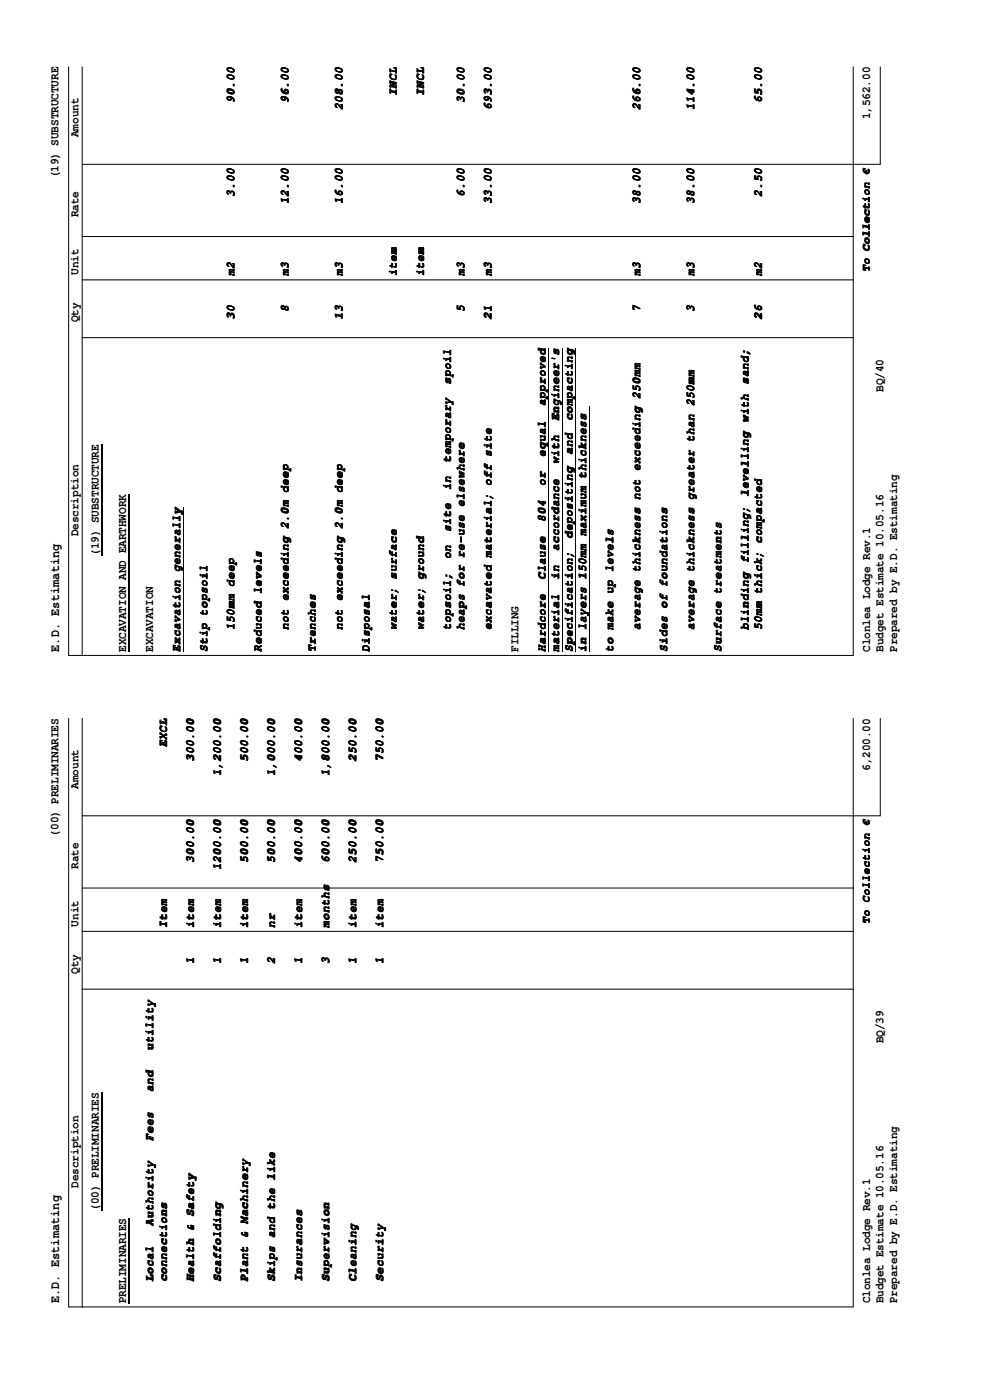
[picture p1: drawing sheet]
<svg xmlns="http://www.w3.org/2000/svg" width="210mm" height="297mm" viewBox="0 0 210 297" stroke-linecap="round" stroke-linejoin="round" font-family="sans-serif">
<defs><g id="words">
<g font-size="2.8">
<text x="12.6" y="138.3" transform="rotate(-90 12.6 138.3)">E.D. Estimating</text>
<text x="12.6" y="276.5" transform="rotate(-90 12.6 276.5)">E.D. Estimating</text>
</g>
<g font-size="2.5">
<text x="49.7" y="21.8" transform="rotate(-90 49.7 21.8)">90.00</text>
<text x="61.2" y="21.8" transform="rotate(-90 61.2 21.8)">96.00</text>
<text x="72.7" y="23.4" transform="rotate(-90 72.7 23.4)">208.00</text>
<text x="84.2" y="20.3" transform="rotate(-90 84.2 20.3)">INCL</text>
<text x="89.9" y="20.3" transform="rotate(-90 89.9 20.3)">INCL</text>
<text x="98.5" y="21.8" transform="rotate(-90 98.5 21.8)">30.00</text>
<text x="104.2" y="23.4" transform="rotate(-90 104.2 23.4)">693.00</text>
<text x="135.8" y="23.4" transform="rotate(-90 135.8 23.4)">266.00</text>
<text x="147.3" y="23.4" transform="rotate(-90 147.3 23.4)">114.00</text>
<text x="161.6" y="21.8" transform="rotate(-90 161.6 21.8)">65.00</text>
<text x="16.7" y="29.1" transform="rotate(-90 16.7 29.1)">Amount</text>
<text x="184.6" y="25.3" transform="rotate(-90 184.6 25.3)">1,562.00</text>
<text x="12.4" y="37.9" transform="rotate(-90 12.4 37.9)">(19) SUBSTRUCTURE</text>
<text x="49.7" y="41.8" transform="rotate(-90 49.7 41.8)">3.00</text>
<text x="98.6" y="41.8" transform="rotate(-90 98.6 41.8)">6.00</text>
<text x="161.6" y="41.8" transform="rotate(-90 161.6 41.8)">2.50</text>
<text x="16.7" y="46.1" transform="rotate(-90 16.7 46.1)">Rate</text>
<text x="61.2" y="43.3" transform="rotate(-90 61.2 43.3)">12.00</text>
<text x="72.7" y="43.3" transform="rotate(-90 72.7 43.3)">16.00</text>
<text x="104.2" y="43.3" transform="rotate(-90 104.2 43.3)">33.00</text>
<text x="135.8" y="43.3" transform="rotate(-90 135.8 43.3)">38.00</text>
<text x="147.3" y="43.3" transform="rotate(-90 147.3 43.3)">38.00</text>
<text x="16.7" y="58.3" transform="rotate(-90 16.7 58.3)">Unit</text>
<text x="49.7" y="58.6" transform="rotate(-90 49.7 58.6)">m2</text>
<text x="61.2" y="58.6" transform="rotate(-90 61.2 58.6)">m3</text>
<text x="72.7" y="58.6" transform="rotate(-90 72.7 58.6)">m3</text>
<text x="84.2" y="58.6" transform="rotate(-90 84.2 58.6)">item</text>
<text x="89.9" y="58.6" transform="rotate(-90 89.9 58.6)">item</text>
<text x="98.5" y="58.6" transform="rotate(-90 98.5 58.6)">m3</text>
<text x="104.2" y="58.6" transform="rotate(-90 104.2 58.6)">m3</text>
<text x="135.8" y="58.6" transform="rotate(-90 135.8 58.6)">m3</text>
<text x="147.3" y="58.6" transform="rotate(-90 147.3 58.6)">m3</text>
<text x="161.6" y="58.6" transform="rotate(-90 161.6 58.6)">m2</text>
<text x="16.7" y="68.4" transform="rotate(-90 16.7 68.4)">Qty</text>
<text x="49.8" y="67.8" transform="rotate(-90 49.8 67.8)">30</text>
<text x="61.3" y="66.3" transform="rotate(-90 61.3 66.3)">8</text>
<text x="72.7" y="67.8" transform="rotate(-90 72.7 67.8)">13</text>
<text x="98.5" y="66.2" transform="rotate(-90 98.5 66.2)">5</text>
<text x="104.3" y="67.8" transform="rotate(-90 104.3 67.8)">21</text>
<text x="135.9" y="66.3" transform="rotate(-90 135.9 66.3)">7</text>
<text x="147.3" y="66.3" transform="rotate(-90 147.3 66.3)">3</text>
<text x="161.7" y="67.8" transform="rotate(-90 161.7 67.8)">26</text>
<text x="95.6" y="81.5" transform="rotate(-90 95.6 81.5)">spoil</text>
<text x="158.8" y="81.5" transform="rotate(-90 158.8 81.5)">sand;</text>
<text x="187.4" y="83.1" transform="rotate(-90 187.4 83.1)">BQ/40</text>
<text x="115.7" y="86.1" transform="rotate(-90 115.7 86.1)">approved</text>
<text x="118.6" y="89.2" transform="rotate(-90 118.6 89.2)">Engineer's</text>
<text x="121.5" y="89.2" transform="rotate(-90 121.5 89.2)">compacting</text>
<text x="158.8" y="89.6" transform="rotate(-90 158.8 89.6)">with</text>
<text x="95.6" y="98.1" transform="rotate(-90 95.6 98.1)">temporary</text>
<text x="115.7" y="96.9" transform="rotate(-90 115.7 96.9)">equal</text>
<text x="118.6" y="98.4" transform="rotate(-90 118.6 98.4)">with</text>
<text x="121.5" y="96.4" transform="rotate(-90 121.5 96.4)">and</text>
<text x="95.6" y="103.9" transform="rotate(-90 95.6 103.9)">in</text>
<text x="115.7" y="103" transform="rotate(-90 115.7 103)">or</text>
<text x="158.8" y="105.3" transform="rotate(-90 158.8 105.3)">levelling</text>
<text x="16.7" y="113.8" transform="rotate(-90 16.7 113.8)">Description</text>
<text x="95.6" y="112.8" transform="rotate(-90 95.6 112.8)">site</text>
<text x="115.7" y="110.7" transform="rotate(-90 115.7 110.7)">804</text>
<text x="21" y="118" transform="rotate(-90 21 118)">(19) SUBSTRUCTURE</text>
<text x="95.6" y="118.6" transform="rotate(-90 95.6 118.6)">on</text>
<text x="118.6" y="116.8" transform="rotate(-90 118.6 116.8)">accordance</text>
<text x="121.5" y="114.2" transform="rotate(-90 121.5 114.2)">depositing</text>
<text x="158.8" y="119.5" transform="rotate(-90 158.8 119.5)">filling;</text>
<text x="115.7" y="122.9" transform="rotate(-90 115.7 122.9)">Clause</text>
<text x="118.6" y="122.9" transform="rotate(-90 118.6 122.9)">in</text>
<text x="49.8" y="133.7" transform="rotate(-90 49.8 133.7)">150mm deep</text>
<text x="61.2" y="133.6" transform="rotate(-90 61.2 133.6)">not exceeding 2.0m deep</text>
<text x="72.7" y="133.6" transform="rotate(-90 72.7 133.6)">not exceeding 2.0m deep</text>
<text x="84.2" y="133.7" transform="rotate(-90 84.2 133.7)">water; surface</text>
<text x="89.9" y="133.7" transform="rotate(-90 89.9 133.7)">water; ground</text>
<text x="95.6" y="133.6" transform="rotate(-90 95.6 133.6)">topsoil;</text>
<text x="98.5" y="133.6" transform="rotate(-90 98.5 133.6)">heaps for re-use elsewhere</text>
<text x="104.2" y="133.6" transform="rotate(-90 104.2 133.6)">excavated material; off site</text>
<text x="135.8" y="133.6" transform="rotate(-90 135.8 133.6)">average thickness not exceeding 250mm</text>
<text x="147.3" y="133.6" transform="rotate(-90 147.3 133.6)">average thickness greater than 250mm</text>
<text x="158.8" y="133.6" transform="rotate(-90 158.8 133.6)">blinding</text>
<text x="161.6" y="133.6" transform="rotate(-90 161.6 133.6)">50mm thick; compacted</text>
<text x="26.7" y="138.3" transform="rotate(-90 26.7 138.3)">EXCAVATION AND EARTHWORK</text>
<text x="32.5" y="138.3" transform="rotate(-90 32.5 138.3)">EXCAVATION</text>
<text x="38.2" y="138.2" transform="rotate(-90 38.2 138.2)">Excavation generally</text>
<text x="44" y="138.3" transform="rotate(-90 44 138.3)">Stip topsoil</text>
<text x="55.5" y="138.3" transform="rotate(-90 55.5 138.3)">Reduced levels</text>
<text x="67" y="138.3" transform="rotate(-90 67 138.3)">Trenches</text>
<text x="78.5" y="138.3" transform="rotate(-90 78.5 138.3)">Disposal</text>
<text x="109.9" y="138.3" transform="rotate(-90 109.9 138.3)">FILLING</text>
<text x="115.7" y="138.2" transform="rotate(-90 115.7 138.2)">Hardcore</text>
<text x="118.6" y="138.2" transform="rotate(-90 118.6 138.2)">material</text>
<text x="121.5" y="138.2" transform="rotate(-90 121.5 138.2)">Specification;</text>
<text x="124.3" y="138.2" transform="rotate(-90 124.3 138.2)">in layers 150mm maximum thickness</text>
<text x="130.1" y="138.3" transform="rotate(-90 130.1 138.3)">to make up levels</text>
<text x="141.5" y="138.2" transform="rotate(-90 141.5 138.2)">Sides of foundations</text>
<text x="153" y="138.2" transform="rotate(-90 153 138.2)">Surface treatments</text>
<text x="184.6" y="138.3" transform="rotate(-90 184.6 138.3)">Clonlea Lodge Rev.1</text>
<text x="187.4" y="138.3" transform="rotate(-90 187.4 138.3)">Budget Estimate 10.05.16</text>
<text x="190.3" y="138.3" transform="rotate(-90 190.3 138.3)">Prepared by E.D. Estimating</text>
<text x="35.4" y="158.5" transform="rotate(-90 35.4 158.5)">EXCL</text>
<text x="41.1" y="161.6" transform="rotate(-90 41.1 161.6)">300.00</text>
<text x="52.6" y="161.6" transform="rotate(-90 52.6 161.6)">500.00</text>
<text x="64.1" y="161.6" transform="rotate(-90 64.1 161.6)">400.00</text>
<text x="75.5" y="161.6" transform="rotate(-90 75.5 161.6)">250.00</text>
<text x="81.3" y="161.6" transform="rotate(-90 81.3 161.6)">750.00</text>
<text x="16.7" y="167.3" transform="rotate(-90 16.7 167.3)">Amount</text>
<text x="46.9" y="164.7" transform="rotate(-90 46.9 164.7)">1,200.00</text>
<text x="58.3" y="164.7" transform="rotate(-90 58.3 164.7)">1,000.00</text>
<text x="69.8" y="164.7" transform="rotate(-90 69.8 164.7)">1,800.00</text>
<text x="184.6" y="163.5" transform="rotate(-90 184.6 163.5)">6,200.00</text>
<text x="12.4" y="177.5" transform="rotate(-90 12.4 177.5)">(00) PRELIMINARIES</text>
<text x="16.7" y="184.3" transform="rotate(-90 16.7 184.3)">Rate</text>
<text x="41.2" y="183" transform="rotate(-90 41.2 183)">300.00</text>
<text x="46.9" y="184.6" transform="rotate(-90 46.9 184.6)">1200.00</text>
<text x="52.6" y="183" transform="rotate(-90 52.6 183)">500.00</text>
<text x="58.3" y="183" transform="rotate(-90 58.3 183)">500.00</text>
<text x="64.1" y="183" transform="rotate(-90 64.1 183)">400.00</text>
<text x="69.8" y="183" transform="rotate(-90 69.8 183)">600.00</text>
<text x="75.6" y="183" transform="rotate(-90 75.6 183)">250.00</text>
<text x="81.3" y="183" transform="rotate(-90 81.3 183)">750.00</text>
<text x="16.7" y="196.6" transform="rotate(-90 16.7 196.6)">Unit</text>
<text x="35.4" y="196.8" transform="rotate(-90 35.4 196.8)">Item</text>
<text x="41.1" y="196.8" transform="rotate(-90 41.1 196.8)">item</text>
<text x="46.9" y="196.8" transform="rotate(-90 46.9 196.8)">item</text>
<text x="52.6" y="196.8" transform="rotate(-90 52.6 196.8)">item</text>
<text x="58.3" y="196.8" transform="rotate(-90 58.3 196.8)">nr</text>
<text x="64.1" y="196.8" transform="rotate(-90 64.1 196.8)">item</text>
<text x="69.9" y="196.8" transform="rotate(-90 69.9 196.8)">months</text>
<text x="75.5" y="196.8" transform="rotate(-90 75.5 196.8)">item</text>
<text x="81.3" y="196.8" transform="rotate(-90 81.3 196.8)">item</text>
<text x="16.7" y="206.6" transform="rotate(-90 16.7 206.6)">Qty</text>
<text x="41.2" y="204.5" transform="rotate(-90 41.2 204.5)">1</text>
<text x="46.9" y="204.5" transform="rotate(-90 46.9 204.5)">1</text>
<text x="52.6" y="204.5" transform="rotate(-90 52.6 204.5)">1</text>
<text x="58.4" y="204.5" transform="rotate(-90 58.4 204.5)">2</text>
<text x="64.1" y="204.5" transform="rotate(-90 64.1 204.5)">1</text>
<text x="69.8" y="204.5" transform="rotate(-90 69.8 204.5)">3</text>
<text x="75.6" y="204.5" transform="rotate(-90 75.6 204.5)">1</text>
<text x="81.3" y="204.5" transform="rotate(-90 81.3 204.5)">1</text>
<text x="187.4" y="221.3" transform="rotate(-90 187.4 221.3)">BQ/39</text>
<text x="32.5" y="222.8" transform="rotate(-90 32.5 222.8)">utility</text>
<text x="32.5" y="231.6" transform="rotate(-90 32.5 231.6)">and</text>
<text x="32.5" y="242" transform="rotate(-90 32.5 242)">Fees</text>
<text x="16.7" y="252" transform="rotate(-90 16.7 252)">Description</text>
<text x="21" y="256.9" transform="rotate(-90 21 256.9)">(00) PRELIMINARIES</text>
<text x="32.5" y="260" transform="rotate(-90 32.5 260)">Authority</text>
<text x="32.5" y="271.9" transform="rotate(-90 32.5 271.9)">Local</text>
<text x="35.4" y="271.9" transform="rotate(-90 35.4 271.9)">connections</text>
<text x="41.2" y="271.9" transform="rotate(-90 41.2 271.9)">Health &amp; Safety</text>
<text x="46.9" y="271.9" transform="rotate(-90 46.9 271.9)">Scaffolding</text>
<text x="52.6" y="271.9" transform="rotate(-90 52.6 271.9)">Plant &amp; Machinery</text>
<text x="58.4" y="271.9" transform="rotate(-90 58.4 271.9)">Skips and the like</text>
<text x="64.1" y="271.9" transform="rotate(-90 64.1 271.9)">Insurances</text>
<text x="69.9" y="271.9" transform="rotate(-90 69.9 271.9)">Supervision</text>
<text x="75.6" y="271.9" transform="rotate(-90 75.6 271.9)">Cleaning</text>
<text x="81.3" y="271.9" transform="rotate(-90 81.3 271.9)">Security</text>
<text x="26.7" y="276.5" transform="rotate(-90 26.7 276.5)">PRELIMINARIES</text>
<text x="184.6" y="276.5" transform="rotate(-90 184.6 276.5)">Clonlea Lodge Rev.1</text>
<text x="187.4" y="276.5" transform="rotate(-90 187.4 276.5)">Budget Estimate 10.05.16</text>
<text x="190.3" y="276.5" transform="rotate(-90 190.3 276.5)">Prepared by E.D. Estimating</text>
</g>
<g font-size="2.3">
<text x="184.5" y="57.8" transform="rotate(-90 184.5 57.8)">To Collection €</text>
<text x="184.5" y="196" transform="rotate(-90 184.5 196)">To Collection €</text>
</g>
</g></defs>
<g fill="none" stroke="#000" stroke-width=".21">
<path d="M14.6 14.2v124.8h166.4v-124.8M17.4 14.2v124.8M186.7 14.2v20.7h-169.3M17.4 59.4h163.6M17.4 50.2h163.6M17.4 71.6h163.6M116.4 73.9v64.4M119.3 73.9v64.4M122.1 73.9v64.4M125 86.2v52.1M38.9 107.7v30.6M14.6 152.4v124.9h166.4v-124.9"/>
<path d="M17.4 152.4v124.9M186.7 152.4v20.7h-169.3M17.4 197.6h163.6M17.4 188.4h163.6M17.4 209.8h163.6"/>
</g>
<path d="M21.7 94.3v23.7M27.4 104.9v33.4M21.7 231.8v25.1M27.4 258.4v18.1" fill="none" stroke="#000" stroke-width=".25"/>
<use href="#words"/>
</svg>
